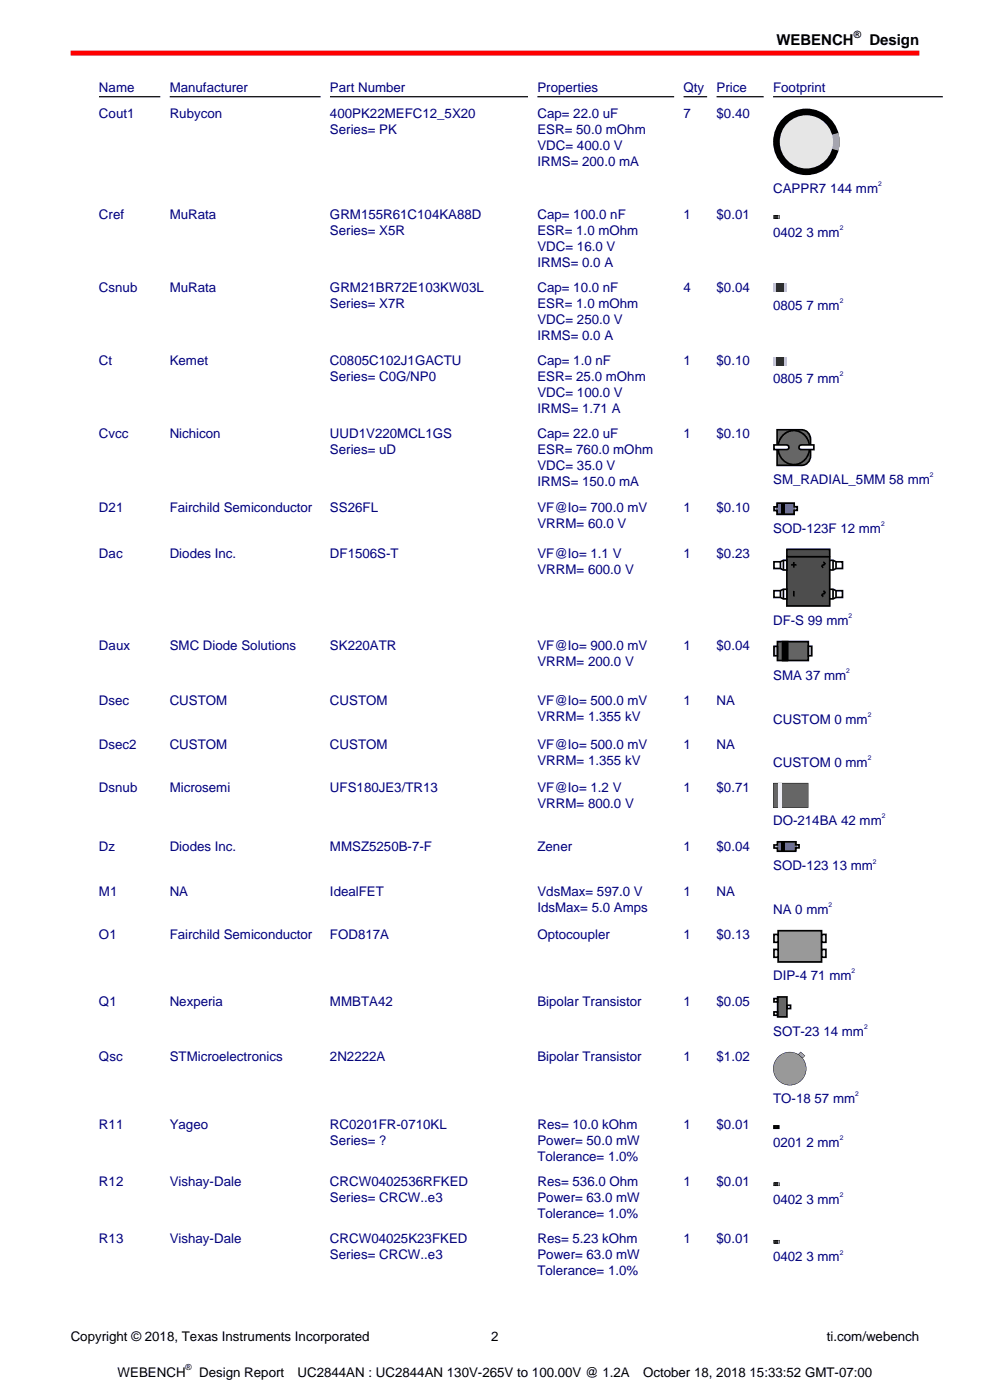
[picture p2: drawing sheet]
<svg xmlns="http://www.w3.org/2000/svg" width="210mm" height="297mm" viewBox="0 0 210 297" stroke-linecap="round" stroke-linejoin="round" font-family="sans-serif">
<defs><g id="words">
<g font-size="3.2">
<text x="164.7" y="9.6">WEBENCH</text>
<text x="184.4" y="9.6">Design</text>
</g>
<g font-size="2.8" fill="#000080">
<text x="21" y="19.4">Name</text>
<text x="36" y="19.4">Manufacturer</text>
<text x="70" y="19.4">Part Number</text>
<text x="114" y="19.4">Properties</text>
<text x="145" y="19.4">Qty</text>
<text x="152" y="19.4">Price</text>
<text x="164" y="19.4">Footprint</text>
<text x="21" y="25.1">Cout1</text>
<text x="36" y="25.1">Rubycon</text>
<text x="70" y="25.1">400PK22MEFC12_5X20</text>
<text x="70" y="28.5">Series= PK</text>
<text x="114" y="25.1">Cap= 22.0 uF</text>
<text x="114" y="28.5">ESR= 50.0 mOhm</text>
<text x="145" y="25.1">7</text>
<text x="152" y="25.1">$0.40</text>
<text x="114" y="31.8">VDC= 400.0 V</text>
<text x="114" y="35.2">IRMS= 200.0 mA</text>
<text x="164" y="41">CAPPR7 144 mm</text>
<text x="21" y="46.4">Cref</text>
<text x="36" y="46.4">MuRata</text>
<text x="70" y="46.4">GRM155R61C104KA88D</text>
<text x="114" y="46.4">Cap= 100.0 nF</text>
<text x="145" y="46.4">1</text>
<text x="152" y="46.4">$0.01</text>
<text x="70" y="49.8">Series= X5R</text>
<text x="114" y="49.8">ESR= 1.0 mOhm</text>
<text x="114" y="53.2">VDC= 16.0 V</text>
<text x="164" y="50.2">0402 3 mm</text>
<text x="114" y="56.5">IRMS= 0.0 A</text>
<text x="21" y="61.9">Csnub</text>
<text x="36" y="61.9">MuRata</text>
<text x="70" y="61.9">GRM21BR72E103KW03L</text>
<text x="70" y="65.3">Series= X7R</text>
<text x="114" y="61.9">Cap= 10.0 nF</text>
<text x="114" y="65.3">ESR= 1.0 mOhm</text>
<text x="145" y="61.9">4</text>
<text x="152" y="61.9">$0.04</text>
<text x="164" y="65.8">0805 7 mm</text>
<text x="114" y="68.7">VDC= 250.0 V</text>
<text x="21" y="77.5">Ct</text>
<text x="36" y="77.5">Kemet</text>
<text x="70" y="77.5">C0805C102J1GACTU</text>
<text x="114" y="72.1">IRMS= 0.0 A</text>
<text x="114" y="77.5">Cap= 1.0 nF</text>
<text x="145" y="77.5">1</text>
<text x="152" y="77.5">$0.10</text>
<text x="70" y="80.9">Series= C0G/NP0</text>
<text x="114" y="80.9">ESR= 25.0 mOhm</text>
<text x="164" y="81.3">0805 7 mm</text>
<text x="114" y="84.3">VDC= 100.0 V</text>
<text x="114" y="87.6">IRMS= 1.71 A</text>
<text x="21" y="93">Cvcc</text>
<text x="36" y="93">Nichicon</text>
<text x="70" y="93">UUD1V220MCL1GS</text>
<text x="114" y="93">Cap= 22.0 uF</text>
<text x="145" y="93">1</text>
<text x="152" y="93">$0.10</text>
<text x="70" y="96.4">Series= uD</text>
<text x="114" y="96.4">ESR= 760.0 mOhm</text>
<text x="114" y="99.8">VDC= 35.0 V</text>
<text x="114" y="103.2">IRMS= 150.0 mA</text>
<text x="164" y="102.7">SM_RADIAL_5MM 58 mm</text>
<text x="21" y="108.6">D21</text>
<text x="36" y="108.6">Fairchild Semiconductor</text>
<text x="70" y="108.6">SS26FL</text>
<text x="114" y="108.6">VF@Io= 700.0 mV</text>
<text x="114" y="112">VRRM= 60.0 V</text>
<text x="145" y="108.6">1</text>
<text x="152" y="108.6">$0.10</text>
<text x="164" y="113">SOD-123F 12 mm</text>
<text x="21" y="118.4">Dac</text>
<text x="36" y="118.4">Diodes Inc.</text>
<text x="70" y="118.4">DF1506S-T</text>
<text x="114" y="118.4">VF@Io= 1.1 V</text>
<text x="145" y="118.4">1</text>
<text x="152" y="118.4">$0.23</text>
<text x="114" y="121.8">VRRM= 600.0 V</text>
<text x="21" y="138">Daux</text>
<text x="36" y="138">SMC Diode Solutions</text>
<text x="70" y="138">SK220ATR</text>
<text x="114" y="138">VF@Io= 900.0 mV</text>
<text x="145" y="138">1</text>
<text x="152" y="138">$0.04</text>
<text x="164" y="132.6">DF-S 99 mm</text>
<text x="114" y="141.3">VRRM= 200.0 V</text>
<text x="21" y="149.6">Dsec</text>
<text x="36" y="149.6">CUSTOM</text>
<text x="70" y="149.6">CUSTOM</text>
<text x="114" y="149.6">VF@Io= 500.0 mV</text>
<text x="145" y="149.6">1</text>
<text x="152" y="149.6">NA</text>
<text x="164" y="144.3">SMA 37 mm</text>
<text x="114" y="153">VRRM= 1.355 kV</text>
<text x="164" y="153.5">CUSTOM 0 mm</text>
<text x="21" y="158.9">Dsec2</text>
<text x="36" y="158.9">CUSTOM</text>
<text x="70" y="158.9">CUSTOM</text>
<text x="114" y="158.9">VF@Io= 500.0 mV</text>
<text x="145" y="158.9">1</text>
<text x="152" y="158.9">NA</text>
<text x="114" y="162.3">VRRM= 1.355 kV</text>
<text x="164" y="162.7">CUSTOM 0 mm</text>
<text x="21" y="168.1">Dsnub</text>
<text x="36" y="168.1">Microsemi</text>
<text x="70" y="168.1">UFS180JE3/TR13</text>
<text x="114" y="168.1">VF@Io= 1.2 V</text>
<text x="114" y="171.5">VRRM= 800.0 V</text>
<text x="145" y="168.1">1</text>
<text x="152" y="168.1">$0.71</text>
<text x="164" y="175">DO-214BA 42 mm</text>
<text x="21" y="180.4">Dz</text>
<text x="36" y="180.4">Diodes Inc.</text>
<text x="70" y="180.4">MMSZ5250B-7-F</text>
<text x="114" y="180.4">Zener</text>
<text x="145" y="180.4">1</text>
<text x="152" y="180.4">$0.04</text>
<text x="164" y="184.7">SOD-123 13 mm</text>
<text x="21" y="190.1">M1</text>
<text x="36" y="190.1">NA</text>
<text x="70" y="190.1">IdealFET</text>
<text x="114" y="190.1">VdsMax= 597.0 V</text>
<text x="145" y="190.1">1</text>
<text x="152" y="190.1">NA</text>
<text x="114" y="193.4">IdsMax= 5.0 Amps</text>
<text x="164" y="193.9">NA 0 mm</text>
<text x="21" y="199.3">O1</text>
<text x="36" y="199.3">Fairchild Semiconductor</text>
<text x="70" y="199.3">FOD817A</text>
<text x="114" y="199.3">Optocoupler</text>
<text x="145" y="199.3">1</text>
<text x="152" y="199.3">$0.13</text>
<text x="164" y="208">DIP-4 71 mm</text>
<text x="21" y="213.3">Q1</text>
<text x="36" y="213.3">Nexperia</text>
<text x="70" y="213.3">MMBTA42</text>
<text x="114" y="213.3">Bipolar Transistor</text>
<text x="145" y="213.3">1</text>
<text x="152" y="213.3">$0.05</text>
<text x="164" y="219.8">SOT-23 14 mm</text>
<text x="21" y="225.1">Qsc</text>
<text x="36" y="225.1">STMicroelectronics</text>
<text x="70" y="225.1">2N2222A</text>
<text x="114" y="225.1">Bipolar Transistor</text>
<text x="145" y="225.1">1</text>
<text x="152" y="225.1">$1.02</text>
<text x="21" y="239.4">R11</text>
<text x="36" y="239.4">Yageo</text>
<text x="70" y="239.4">RC0201FR-0710KL</text>
<text x="114" y="239.4">Res= 10.0 kOhm</text>
<text x="145" y="239.4">1</text>
<text x="152" y="239.4">$0.01</text>
<text x="164" y="234.1">TO-18 57 mm</text>
<text x="70" y="242.8">Series= ?</text>
<text x="114" y="242.8">Power= 50.0 mW</text>
<text x="164" y="243.3">0201 2 mm</text>
<text x="21" y="251.6">R12</text>
<text x="36" y="251.6">Vishay-Dale</text>
<text x="70" y="251.6">CRCW0402536RFKED</text>
<text x="114" y="246.2">Tolerance= 1.0%</text>
<text x="114" y="251.6">Res= 536.0 Ohm</text>
<text x="145" y="251.6">1</text>
<text x="152" y="251.6">$0.01</text>
<text x="70" y="255">Series= CRCW..e3</text>
<text x="114" y="255">Power= 63.0 mW</text>
<text x="164" y="255.5">0402 3 mm</text>
<text x="21" y="263.8">R13</text>
<text x="36" y="263.8">Vishay-Dale</text>
<text x="70" y="263.8">CRCW04025K23FKED</text>
<text x="114" y="258.4">Tolerance= 1.0%</text>
<text x="114" y="263.8">Res= 5.23 kOhm</text>
<text x="145" y="263.8">1</text>
<text x="152" y="263.8">$0.01</text>
<text x="70" y="267.1">Series= CRCW..e3</text>
<text x="114" y="267.1">Power= 63.0 mW</text>
<text x="164" y="267.6">0402 3 mm</text>
<text x="114" y="270.5">Tolerance= 1.0%</text>
</g>
<g font-size="2.8">
<text x="15" y="284.4">Copyright © 2018, Texas Instruments Incorporated</text>
<text x="104.2" y="284.4">2</text>
<text x="175.4" y="284.4">ti.com/webench</text>
<text x="25" y="292">WEBENCH</text>
<text x="42.3" y="292">Design Report</text>
<text x="63.1" y="292">UC2844AN : UC2844AN 130V-265V to 100.00V @ 1.2A</text>
<text x="136.4" y="292">October 18, 2018 15:33:52 GMT-07:00</text>
</g>
<text font-size="2.1" x="181.1" y="8">®</text>
<text font-size="1.8" x="39.4" y="290.6">®</text>
<g font-size="1.4" fill="#000080">
<text x="186.3" y="39.5">2</text>
<text x="178.1" y="48.8">2</text>
<text x="178.1" y="64.3">2</text>
<text x="178.1" y="79.9">2</text>
<text x="197.2" y="101.2">2</text>
<text x="186.9" y="111.5">2</text>
<text x="180" y="131.1">2</text>
<text x="179.5" y="142.8">2</text>
<text x="184.1" y="152">2</text>
<text x="184.1" y="161.3">2</text>
<text x="187.1" y="173.6">2</text>
<text x="185.2" y="183.2">2</text>
<text x="175.8" y="192.4">2</text>
<text x="180.6" y="206.5">2</text>
<text x="183.3" y="218.3">2</text>
<text x="181.4" y="232.6">2</text>
<text x="178.1" y="241.8">2</text>
<text x="178.1" y="254">2</text>
<text x="178.1" y="266.1">2</text>
</g>
</g></defs>
<path d="M15 11.3h180" fill="none" stroke="#f00" stroke-width="1.1" stroke-linecap="butt"/>
<path d="M16 20.5h3" fill="none" stroke="#fff" stroke-width=".26"/>
<path d="M21 20.5h13M36 20.5h32M70 20.5h42M114 20.5h29M145 20.5h5M152 20.5h10M164 20.5h36" fill="none" stroke="#000" stroke-width=".26"/>
<circle cx="171.1" cy="30.1" r="7.1" fill="#000"/>
<path d="M171 30.1l6.8-1.9 .3 1.9-.3 1.9z" fill="#b3b3b3"/>
<circle cx="171.1" cy="30.1" r="5.6" fill="#e6e6e6"/>
<path d="M164 45.7h1.4v.7h-1.4z" fill="#cbcbcb"/>
<path d="M164.4 45.7h.7v.7h-.7z" fill="#363636"/>
<g fill="#000">
<path d="M164.4 45.8h.6v.5h-.6zM164.4 45.7v.7h.7v-.7z"/>
<path d="M164.1 45.8h1.2v.5h-1.2zM164 45.7v.7h1.4v-.7z"/>
</g>
<path d="M164 60.2h2.8v1.7h-2.8z" fill="#cbcbcb"/>
<path d="M164.6 60.2h1.6v1.7h-1.6z" fill="#363636"/>
<path d="M164 75.7h2.8v1.8h-2.8z" fill="#cbcbcb"/>
<path d="M164.6 75.7h1.6v1.8h-1.6z" fill="#363636"/>
<path d="M164.8 91.2h5.3a1.96 1.96 0 0 1 1.8 2v3.5a1.96 1.96 0 0 1-1.8 2h-5.3z" fill="#666"/>
<path d="M164.8 91.2h5.3a1.96 1.96 0 0 1 1.8 2v3.5a1.96 1.96 0 0 1-1.8 2h-5.3z" fill="none" stroke="#000" stroke-width=".35"/>
<path d="M166 92.4a3.4 3.4 0 0 1 4.1-.6 3.4 3.4 0 0 1 1.6 3.9 3.3 3.3 0 0 1-3.7 2.8 3.3 3.3 0 0 1-3-3.6 3.7 3.7 0 0 1 1-2.5z" fill="#666"/>
<path d="M166 92.4a3.4 3.4 0 0 1 4.1-.6 3.4 3.4 0 0 1 1.6 3.9 3.3 3.3 0 0 1-3.7 2.8 3.3 3.3 0 0 1-3-3.6 3.7 3.7 0 0 1 1-2.5z" fill="none" stroke="#000" stroke-width=".35"/>
<path d="M164.2 94.4h2.6l.3 .1 .2 .5-.2 .3-.3 .1h-2.6z" fill="#fff"/>
<path d="M164.2 94.4h2.6l.3 .1 .2 .5-.2 .3-.3 .1h-2.6z" fill="none" stroke="#000" stroke-width=".35"/>
<path d="M169.7 94.5l2.9-.1v1l-2.9-.1-.2-.3z" fill="#fff"/>
<path d="M169.7 94.5l2.9-.1v1l-2.9-.1-.2-.3z" fill="none" stroke="#000" stroke-width=".35"/>
<path d="M164.2 107.5h4.9v.8h-4.9z" fill="#c9cdd3"/>
<path d="M164.7 106.7h3.9v2.4h-3.9z" fill="#737a7f"/>
<path d="M165.7 106.7h.6v2.4h-.6z" fill="#000"/>
<path d="M164.8 106.7h3.7v.8h.6v.8h-.7v.8h-3.6v-.8h-.6v-.8h.6z" fill="none" stroke="#000" stroke-width=".36"/>
<path d="M166.9 116.5h9.1v12.1h-9.1z" fill="#4d4d4d"/>
<path d="M166.8 118.1h9.3M166.9 116.5h9.1v12.1h-9.1zM167.8 119.8h1.1M168.4 119.2v1.2M174.6 119.2l.4 .4-.6 .4 .2 .4M168.4 125.4v1.1M174.6 125.4l.4 .4-.6 .4 .2 .3" fill="none" stroke="#000" stroke-width=".35"/>
<path d="M164.2 119.2h1.3l.7-.3h.7v2h-.7l-.7-.3h-1.3z" fill="#fff"/>
<path d="M164.2 119.2h1.3l.7-.3h.7v2h-.7l-.7-.3h-1.3zM165.5 119.1v1.5M166.2 118.9v2" fill="none" stroke="#000" stroke-width=".35"/>
<path d="M164.2 125.3h1.3l.7-.3h.7v2h-.7l-.7-.3h-1.3z" fill="#fff"/>
<path d="M164.2 125.3h1.3l.7-.3h.7v2h-.7l-.7-.3h-1.3zM165.5 125.3v1.4M166.2 125v2" fill="none" stroke="#000" stroke-width=".35"/>
<path d="M176 118.9h.7l.6 .3h1.4v1.4h-1.4l-.6 .3h-.7z" fill="#fff"/>
<path d="M176 118.9h.7l.6 .3h1.4v1.4h-1.4l-.6 .3h-.7zM176.7 118.9v2M177.3 119.1v1.5" fill="none" stroke="#000" stroke-width=".35"/>
<path d="M176 125h.7l.6 .3h1.4v1.4h-1.4l-.6 .3h-.7z" fill="#fff"/>
<path d="M176 125h.7l.6 .3h1.4v1.4h-1.4l-.6 .3h-.7zM176.7 125v2M177.3 125.3v1.4" fill="none" stroke="#000" stroke-width=".35"/>
<path d="M164.9 136.1h6.6v4h-6.6z" fill="#5b5b5b"/>
<path d="M164.9 136.1h6.6v4h-6.6z" fill="none" stroke="#000" stroke-width=".35"/>
<path d="M164.2 137.1h.7v2h-.7z" fill="#c6c6c6"/>
<path d="M164.2 137.1h.7v2h-.7z" fill="none" stroke="#000" stroke-width=".35"/>
<path d="M171.5 137.1h.7v2h-.7z" fill="#c6c6c6"/>
<path d="M166 136.1h1.1v4h-1.1zM171.5 137.1h.7v2h-.7z" fill="none" stroke="#000" stroke-width=".35"/>
<path d="M166 136.1h1.1v4h-1.1z" fill="#000"/>
<path d="M164 166.1h7.4v5.2h-7.4z" fill="#666"/>
<path d="M164.1 166.2h7.3v5.1h-7.3zM164 166.1v5.3h7.5v-5.3z" fill="#000"/>
<path d="M165.2 166.1h.7v5.3h-.7z" fill="#f2f2f2"/>
<path d="M164.3 179.2h5.2v.7h-5.2z" fill="#c9cdd3"/>
<path d="M164.7 178.6h4.3v1.9h-4.3z" fill="#737a7f"/>
<path d="M165.8 178.6h.7v2h-.7z" fill="#000"/>
<path d="M164.2 179.3h.7v-.7h3.9v.6h.7v.7h-.7v.7h-3.9v-.7h-.7z" fill="none" stroke="#000" stroke-width=".35"/>
<path d="M165.1 197.4h9.2v6.7h-9.2z" fill="#999"/>
<path d="M165.1 197.4h9.2v6.7h-9.2z" fill="none" stroke="#000" stroke-width=".36"/>
<path d="M164.2 198.2h.9v1.7h-.9z" fill="#e6e6e6"/>
<path d="M164.2 198.2h.9v1.7h-.9z" fill="none" stroke="#000" stroke-width=".36"/>
<path d="M164.2 201.4h.9v1.7h-.9z" fill="#e6e6e6"/>
<path d="M164.2 201.4h.9v1.7h-.9z" fill="none" stroke="#000" stroke-width=".36"/>
<path d="M174.3 198.2h.9v1.7h-.9z" fill="#e6e6e6"/>
<path d="M174.3 198.2h.9v1.7h-.9z" fill="none" stroke="#000" stroke-width=".36"/>
<path d="M174.3 201.4h.9v1.7h-.9z" fill="#e6e6e6"/>
<path d="M174.3 201.4h.9v1.7h-.9z" fill="none" stroke="#000" stroke-width=".36"/>
<path d="M165 211.5h1.9v4.2h-1.9z" fill="#666"/>
<path d="M164.2 211.8h.8v.7h-.8zM164.2 214.7h.8v.7h-.8zM165 211.5h1.9v4.2h-1.9zM166.9 213.3h.8v.7h-.8z" fill="none" stroke="#000" stroke-width=".35"/>
<circle cx="167.5" cy="226.7" r="3.5" fill="#999"/>
<path d="M164.1 226.7a3.5 3.5 0 0 1 6.9 0 3.5 3.5 0 0 1-6.9 0zM164 226.7a3.5 3.5 0 0 0 7.1 0 3.5 3.5 0 0 0-7.1 0z" fill="#000"/>
<path d="M169.8 223.2l.9 .8-.5 .4-.8-.7z" fill="#b3b3b3"/>
<path d="M169.8 223.2l.9 .8-.5 .4-.8-.7zM169.8 223.1l-.5 .6 .9 .8 .6-.5z" fill="#000"/>
<path d="M164.2 238.9h1v.4h-1z" fill="#404040"/>
<path d="M164.2 238.9h1v.4h-1z" fill="none" stroke="#000" stroke-width=".39"/>
<path d="M164 250.9h1.4v.7h-1.4z" fill="#cbcbcb"/>
<path d="M164.4 250.9h.7v.7h-.7z" fill="#363636"/>
<g fill="#000">
<path d="M164.4 251h.6v.5h-.6zM164.4 250.9v.7h.7v-.7z"/>
<path d="M164.1 251h1.2v.5h-1.2zM164 250.9v.7h1.4v-.7z"/>
</g>
<path d="M164 263.1h1.4v.7h-1.4z" fill="#cbcbcb"/>
<path d="M164.4 263.1h.7v.7h-.7z" fill="#363636"/>
<g fill="#000">
<path d="M164.4 263.1h.6v.6h-.6zM164.4 263.1v.7h.7v-.7z"/>
<path d="M164.1 263.1h1.2v.6h-1.2zM164 263.1v.7h1.4v-.7z"/>
</g>
<use href="#words"/>
</svg>
